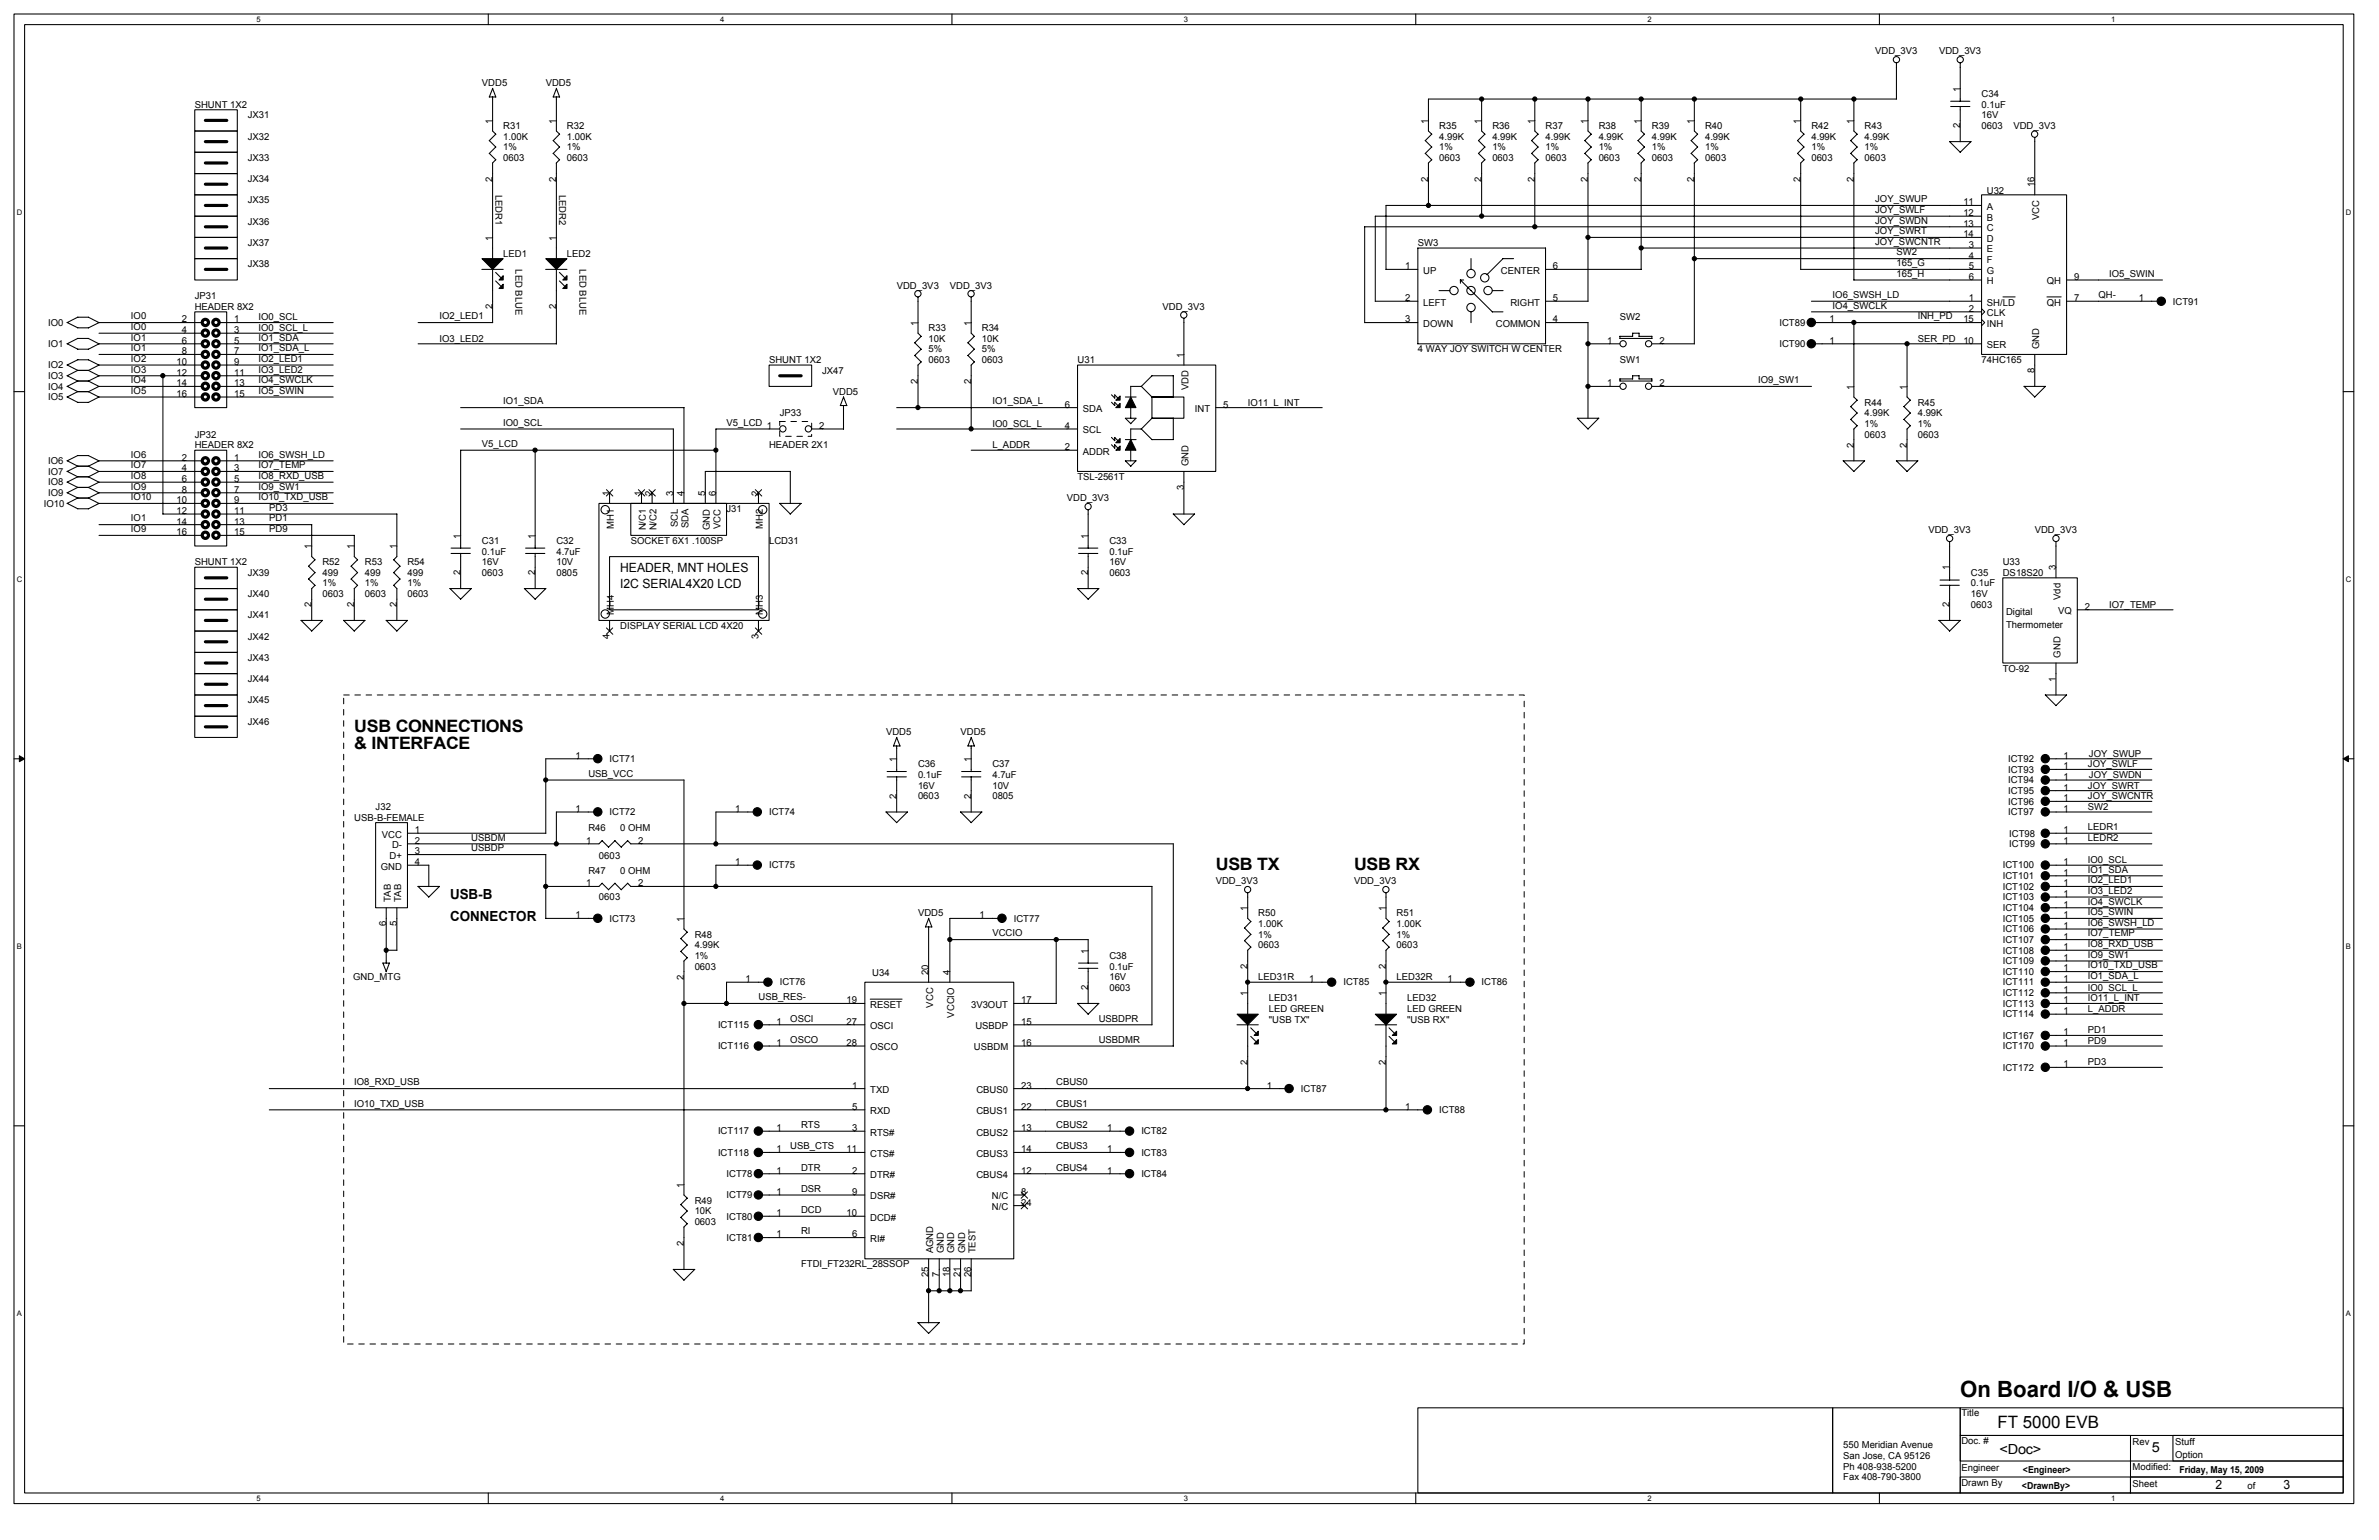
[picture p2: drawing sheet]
<svg xmlns="http://www.w3.org/2000/svg" width="432mm" height="279mm" viewBox="0 0 432 279" stroke-linecap="round" stroke-linejoin="round" font-family="sans-serif">
<defs><g id="words">
<text font-size="4.1" x="355.8" y="253.4">On Board I/O &amp; USB</text>
<g font-size="3.1">
<text x="64.3" y="132.8">USB CONNECTIONS</text>
<text x="64.3" y="135.8">&amp; INTERFACE</text>
<text x="220.7" y="157.9">USB TX</text>
<text x="245.8" y="157.9">USB RX</text>
<text x="362.6" y="259.2">FT 5000 EVB</text>
</g>
<g font-size="2.5">
<text x="81.7" y="167">CONNECTOR</text>
<text x="81.7" y="163.2">USB-B</text>
<text x="362.9" y="263.8">&lt;Doc&gt;</text>
<text x="390.5" y="263.5">5</text>
</g>
<g font-size="2.3">
<text x="112.6" y="103.8">HEADER, MNT HOLES</text>
<text x="112.6" y="106.7">I2C SERIAL4X20 LCD</text>
<text x="402.1" y="270.2">2</text>
<text x="414.5" y="270.2">3</text>
</g>
<g font-size="1.7">
<text x="340.4" y="9.9">VDD_3V3</text>
<text x="351.9" y="9.9">VDD_3V3</text>
<text x="87.5" y="15.7">VDD5</text>
<text x="99.1" y="15.7">VDD5</text>
<text x="355.8" y="16.6" transform="rotate(-90 355.8 16.6)">1</text>
<text x="359.7" y="17.6">C34</text>
<text x="35.3" y="19.5">SHUNT 1X2</text>
<text x="45" y="21.5">JX31</text>
<text x="89.4" y="22.4" transform="rotate(-90 89.4 22.4)">1</text>
<text x="91.3" y="23.4">R31</text>
<text x="101" y="22.4" transform="rotate(-90 101 22.4)">1</text>
<text x="102.9" y="23.4">R32</text>
<text x="259.2" y="22.4" transform="rotate(-90 259.2 22.4)">1</text>
<text x="261.2" y="23.4">R35</text>
<text x="268.9" y="22.4" transform="rotate(-90 268.9 22.4)">1</text>
<text x="270.9" y="23.4">R36</text>
<text x="278.6" y="22.4" transform="rotate(-90 278.6 22.4)">1</text>
<text x="280.5" y="23.4">R37</text>
<text x="288.2" y="22.4" transform="rotate(-90 288.2 22.4)">1</text>
<text x="290.2" y="23.4">R38</text>
<text x="297.9" y="22.4" transform="rotate(-90 297.9 22.4)">1</text>
<text x="299.8" y="23.4">R39</text>
<text x="307.5" y="22.4" transform="rotate(-90 307.5 22.4)">1</text>
<text x="309.5" y="23.4">R40</text>
<text x="326.8" y="22.4" transform="rotate(-90 326.8 22.4)">1</text>
<text x="328.8" y="23.4">R42</text>
<text x="336.5" y="22.4" transform="rotate(-90 336.5 22.4)">1</text>
<text x="338.4" y="23.4">R43</text>
<text x="355.8" y="23.3" transform="rotate(-90 355.8 23.3)">2</text>
<text x="359.7" y="19.5">0.1uF</text>
<text x="359.7" y="21.5">16V</text>
<text x="359.7" y="23.4">0603</text>
<text x="365.4" y="23.4">VDD_3V3</text>
<text x="45" y="25.3">JX32</text>
<text x="45" y="29.2">JX33</text>
<text x="91.3" y="25.3">1.00K</text>
<text x="91.3" y="27.2">1%</text>
<text x="91.3" y="29.2">0603</text>
<text x="102.9" y="25.3">1.00K</text>
<text x="102.9" y="27.2">1%</text>
<text x="102.9" y="29.2">0603</text>
<text x="261.2" y="25.3">4.99K</text>
<text x="261.2" y="27.2">1%</text>
<text x="261.2" y="29.2">0603</text>
<text x="270.9" y="25.3">4.99K</text>
<text x="270.9" y="27.2">1%</text>
<text x="270.9" y="29.2">0603</text>
<text x="280.5" y="25.3">4.99K</text>
<text x="280.5" y="27.2">1%</text>
<text x="280.5" y="29.2">0603</text>
<text x="290.2" y="25.3">4.99K</text>
<text x="290.2" y="27.2">1%</text>
<text x="290.2" y="29.2">0603</text>
<text x="299.8" y="25.3">4.99K</text>
<text x="299.8" y="27.2">1%</text>
<text x="299.8" y="29.2">0603</text>
<text x="309.5" y="25.3">4.99K</text>
<text x="309.5" y="27.2">1%</text>
<text x="309.5" y="29.2">0603</text>
<text x="328.8" y="25.3">4.99K</text>
<text x="328.8" y="27.2">1%</text>
<text x="328.8" y="29.2">0603</text>
<text x="338.4" y="25.3">4.99K</text>
<text x="338.4" y="27.2">1%</text>
<text x="338.4" y="29.2">0603</text>
<text x="45" y="33">JX34</text>
<text x="89.4" y="32.9" transform="rotate(-90 89.4 32.9)">2</text>
<text x="89.9" y="35.3" transform="rotate(90 89.9 35.3)">LEDR1</text>
<text x="101" y="32.9" transform="rotate(-90 101 32.9)">2</text>
<text x="101.5" y="35.3" transform="rotate(90 101.5 35.3)">LEDR2</text>
<text x="259.2" y="32.9" transform="rotate(-90 259.2 32.9)">2</text>
<text x="268.9" y="32.9" transform="rotate(-90 268.9 32.9)">2</text>
<text x="278.6" y="32.9" transform="rotate(-90 278.6 32.9)">2</text>
<text x="288.2" y="32.9" transform="rotate(-90 288.2 32.9)">2</text>
<text x="297.9" y="32.9" transform="rotate(-90 297.9 32.9)">2</text>
<text x="307.5" y="32.9" transform="rotate(-90 307.5 32.9)">2</text>
<text x="326.8" y="32.9" transform="rotate(-90 326.8 32.9)">2</text>
<text x="336.5" y="32.9" transform="rotate(-90 336.5 32.9)">2</text>
<text x="360.6" y="35.2">U32</text>
<text x="369.3" y="34" transform="rotate(-90 369.3 34)">16</text>
<text x="45" y="36.9">JX35</text>
<text x="45" y="40.8">JX36</text>
<text x="340.4" y="40.6">JOY_SWDN</text>
<text x="340.4" y="38.6">JOY_SWLF</text>
<text x="340.4" y="36.7">JOY_SWUP</text>
<text x="356.4" y="37.3">11</text>
<text x="356.4" y="39.2">12</text>
<text x="356.4" y="41.1">13</text>
<text x="360.6" y="38.1">A</text>
<text x="360.6" y="40">B</text>
<text x="360.6" y="41.9">C</text>
<text x="370.1" y="40" transform="rotate(-90 370.1 40)">VCC</text>
<text x="45" y="44.6">JX37</text>
<text x="89.4" y="43.6" transform="rotate(-90 89.4 43.6)">1</text>
<text x="91.3" y="46.5">LED1</text>
<text x="101" y="43.6" transform="rotate(-90 101 43.6)">1</text>
<text x="102.9" y="46.5">LED2</text>
<text x="257.3" y="44.6">SW3</text>
<text x="340.4" y="44.4">JOY_SWCNTR</text>
<text x="340.4" y="42.5">JOY_SWRT</text>
<text x="344.2" y="46.4">SW2</text>
<text x="356.4" y="43.1">14</text>
<text x="357.3" y="45">3</text>
<text x="357.3" y="46.9">4</text>
<text x="360.6" y="43.9">D</text>
<text x="360.6" y="45.8">E</text>
<text x="360.6" y="47.7">F</text>
<text x="45" y="48.5">JX38</text>
<text x="93.6" y="48.9" transform="rotate(90 93.6 48.9)">LED BLUE</text>
<text x="105.2" y="48.9" transform="rotate(90 105.2 48.9)">LED BLUE</text>
<text x="162.8" y="52.3">VDD_3V3</text>
<text x="172.4" y="52.3">VDD_3V3</text>
<text x="255" y="48.9">1</text>
<text x="258.3" y="49.7">UP</text>
<text x="272.4" y="49.7">CENTER</text>
<text x="281.9" y="48.9">6</text>
<text x="344.2" y="48.3">165_G</text>
<text x="344.2" y="50.2">165_H</text>
<text x="357.3" y="48.9">5</text>
<text x="357.3" y="50.8">6</text>
<text x="360.6" y="49.7">G</text>
<text x="360.6" y="51.6">H</text>
<text x="371.5" y="51.6">QH</text>
<text x="376.4" y="50.8">9</text>
<text x="382.8" y="50.2">IO5_SWIN</text>
<text x="8.7" y="59.1">IO0</text>
<text x="23.8" y="59.9">IO0</text>
<text x="23.8" y="57.9">IO0</text>
<text x="33" y="58.5">2</text>
<text x="35.3" y="54.3">JP31</text>
<text x="35.3" y="56.2">HEADER 8X2</text>
<text x="42.5" y="58.5">1</text>
<text x="46.9" y="58.1">IO0_SCL</text>
<text x="79.8" y="57.9">IO2_LED1</text>
<text x="89.4" y="56.1" transform="rotate(-90 89.4 56.1)">2</text>
<text x="101" y="56.1" transform="rotate(-90 101 56.1)">2</text>
<text x="166.6" y="59.1" transform="rotate(-90 166.6 59.1)">1</text>
<text x="176.3" y="59.1" transform="rotate(-90 176.3 59.1)">1</text>
<text x="211" y="56.2">VDD_3V3</text>
<text x="255" y="58.5">3</text>
<text x="255" y="54.6">2</text>
<text x="258.3" y="59.3">DOWN</text>
<text x="258.3" y="55.4">LEFT</text>
<text x="271.5" y="59.3">COMMON</text>
<text x="274.2" y="55.4">RIGHT</text>
<text x="281.9" y="54.6">5</text>
<text x="281.9" y="58.5">4</text>
<text x="294" y="58.1">SW2</text>
<text x="323" y="59.1">ICT89</text>
<text x="332.1" y="58.5">1</text>
<text x="332.6" y="54.1">IO6_SWSH_LD</text>
<text x="332.6" y="56">IO4_SWCLK</text>
<text x="348.1" y="57.9">INH_PD</text>
<text x="356.4" y="58.5">15</text>
<text x="357.3" y="56.6">2</text>
<text x="357.3" y="54.6">1</text>
<text x="360.6" y="57.4">CLK</text>
<text x="360.6" y="59.3">INH</text>
<text x="360.6" y="55.4">SH/LD</text>
<text x="371.5" y="55.4">QH</text>
<text x="376.4" y="54.6">7</text>
<text x="380.9" y="54.1">QH-</text>
<text x="388.2" y="54.6">1</text>
<text x="394.4" y="55.2">ICT91</text>
<text x="8.7" y="62.9">IO1</text>
<text x="23.8" y="65.7">IO2</text>
<text x="23.8" y="63.7">IO1</text>
<text x="23.8" y="61.8">IO1</text>
<text x="33" y="60.4">4</text>
<text x="33" y="62.4">6</text>
<text x="33" y="64.3">8</text>
<text x="42.5" y="60.4">3</text>
<text x="42.5" y="62.4">5</text>
<text x="42.5" y="64.3">7</text>
<text x="46.9" y="63.7">IO1_SDA_L</text>
<text x="46.9" y="61.8">IO1_SDA</text>
<text x="46.9" y="65.7">IO2_LED1</text>
<text x="46.9" y="60.1">IO0_SCL_L</text>
<text x="79.8" y="62">IO3_LED2</text>
<text x="139.6" y="65.8">SHUNT 1X2</text>
<text x="168.6" y="60.1">R33</text>
<text x="168.6" y="62">10K</text>
<text x="168.6" y="65.8">0603</text>
<text x="168.6" y="63.9">5%</text>
<text x="178.2" y="60.1">R34</text>
<text x="178.2" y="62">10K</text>
<text x="178.2" y="65.8">0603</text>
<text x="178.2" y="63.9">5%</text>
<text x="195.6" y="65.8">U31</text>
<text x="214.9" y="64.9" transform="rotate(-90 214.9 64.9)">1</text>
<text x="257.3" y="63.9">4 WAY JOY SWITCH W CENTER</text>
<text x="291.7" y="62.4">1</text>
<text x="294" y="65.8">SW1</text>
<text x="301.2" y="62.4">2</text>
<text x="323" y="62.9">ICT90</text>
<text x="332.1" y="62.4">1</text>
<text x="348.1" y="62">SER_PD</text>
<text x="356.4" y="62.4">10</text>
<text x="359.7" y="65.8">74HC165</text>
<text x="360.6" y="63.2">SER</text>
<text x="370.1" y="63.3" transform="rotate(-90 370.1 63.3)">GND</text>
<text x="8.7" y="66.8">IO2</text>
<text x="8.7" y="68.7">IO3</text>
<text x="8.7" y="70.7">IO4</text>
<text x="23.8" y="69.5">IO4</text>
<text x="23.8" y="71.5">IO5</text>
<text x="23.8" y="67.6">IO3</text>
<text x="32" y="66.2">10</text>
<text x="32" y="68.2">12</text>
<text x="32" y="70.1">14</text>
<text x="42.5" y="66.2">9</text>
<text x="42.5" y="68.2">11</text>
<text x="42.5" y="70.1">13</text>
<text x="46.9" y="71.5">IO5_SWIN</text>
<text x="46.9" y="67.6">IO3_LED2</text>
<text x="46.9" y="69.5">IO4_SWCLK</text>
<text x="149.2" y="67.8">JX47</text>
<text x="151.2" y="71.6">VDD5</text>
<text x="166.6" y="69.6" transform="rotate(-90 166.6 69.6)">2</text>
<text x="176.3" y="69.6" transform="rotate(-90 176.3 69.6)">2</text>
<text x="215.7" y="70.8" transform="rotate(-90 215.7 70.8)">VDD</text>
<text x="291.7" y="70.1">1</text>
<text x="301.2" y="70.1">2</text>
<text x="319.1" y="69.5">IO9_SW1</text>
<text x="336.5" y="70.7" transform="rotate(-90 336.5 70.7)">1</text>
<text x="346.1" y="70.7" transform="rotate(-90 346.1 70.7)">1</text>
<text x="369.3" y="67.7" transform="rotate(-90 369.3 67.7)">8</text>
<text x="8.7" y="72.6">IO5</text>
<text x="32" y="72">16</text>
<text x="42.5" y="72">15</text>
<text x="91.3" y="73.4">IO1_SDA</text>
<text x="91.3" y="77.2">IO0_SCL</text>
<text x="131.9" y="77.2">V5_LCD</text>
<text x="139.2" y="77.8">1</text>
<text x="141.5" y="75.5">JP33</text>
<text x="148.7" y="77.8">2</text>
<text x="180.1" y="73.4">IO1_SDA_L</text>
<text x="180.1" y="77.4">IO0_SCL_L</text>
<text x="193.3" y="73.9">6</text>
<text x="193.3" y="77.8">4</text>
<text x="196.6" y="74.7">SDA</text>
<text x="216.9" y="74.7">INT</text>
<text x="222" y="73.9">5</text>
<text x="226.5" y="73.6">IO11_L_INT</text>
<text x="338.4" y="73.6">R44</text>
<text x="338.4" y="75.5">4.99K</text>
<text x="338.4" y="77.4">1%</text>
<text x="348.1" y="73.6">R45</text>
<text x="348.1" y="75.5">4.99K</text>
<text x="348.1" y="77.4">1%</text>
<text x="23.8" y="83">IO6</text>
<text x="33" y="83.6">2</text>
<text x="35.3" y="79.4">JP32</text>
<text x="35.3" y="81.3">HEADER 8X2</text>
<text x="42.5" y="83.6">1</text>
<text x="46.9" y="83">IO6_SWSH_LD</text>
<text x="87.5" y="81.1">V5_LCD</text>
<text x="139.6" y="81.3">HEADER 2X1</text>
<text x="180.1" y="81.3">L_ADDR</text>
<text x="193.3" y="81.7">2</text>
<text x="196.6" y="78.6">SCL</text>
<text x="196.6" y="82.5">ADDR</text>
<text x="336.5" y="81.2" transform="rotate(-90 336.5 81.2)">2</text>
<text x="338.4" y="79.4">0603</text>
<text x="346.1" y="81.2" transform="rotate(-90 346.1 81.2)">2</text>
<text x="348.1" y="79.4">0603</text>
<text x="8.7" y="86.1">IO7</text>
<text x="8.7" y="84.2">IO6</text>
<text x="8.7" y="90">IO9</text>
<text x="8.7" y="88.1">IO8</text>
<text x="23.8" y="85">IO7</text>
<text x="23.8" y="86.9">IO8</text>
<text x="23.8" y="88.8">IO9</text>
<text x="33" y="85.5">4</text>
<text x="33" y="87.5">6</text>
<text x="33" y="89.4">8</text>
<text x="42.5" y="85.5">3</text>
<text x="42.5" y="87.5">5</text>
<text x="42.5" y="89.4">7</text>
<text x="46.9" y="88.8">IO9_SW1</text>
<text x="46.9" y="85">IO7_TEMP</text>
<text x="46.9" y="86.9">IO8_RXD_USB</text>
<text x="110.6" y="90" transform="rotate(-90 110.6 90)">1</text>
<text x="116.4" y="90" transform="rotate(-90 116.4 90)">1</text>
<text x="118.3" y="90" transform="rotate(-90 118.3 90)">2</text>
<text x="122.2" y="90" transform="rotate(-90 122.2 90)">3</text>
<text x="124.1" y="90" transform="rotate(-90 124.1 90)">4</text>
<text x="128" y="90" transform="rotate(-90 128 90)">5</text>
<text x="129.9" y="90" transform="rotate(-90 129.9 90)">6</text>
<text x="137.6" y="90" transform="rotate(-90 137.6 90)">2</text>
<text x="195.6" y="87.1">TSL-2561T</text>
<text x="214.9" y="88.9" transform="rotate(-90 214.9 88.9)">3</text>
<text x="215.7" y="84.6" transform="rotate(-90 215.7 84.6)">GND</text>
<text x="7.9" y="91.9">IO10</text>
<text x="23.8" y="94.6">IO1</text>
<text x="23.8" y="90.8">IO10</text>
<text x="32" y="91.3">10</text>
<text x="32" y="93.2">12</text>
<text x="32" y="95.2">14</text>
<text x="42.5" y="91.3">9</text>
<text x="42.5" y="93.2">11</text>
<text x="42.5" y="95.2">13</text>
<text x="46.9" y="90.8">IO10_TXD_USB</text>
<text x="48.9" y="94.6">PD1</text>
<text x="48.9" y="92.7">PD3</text>
<text x="111.4" y="95.9" transform="rotate(-90 111.4 95.9)">MH1</text>
<text x="123" y="95.7" transform="rotate(-90 123 95.7)">SCL</text>
<text x="124.9" y="95.8" transform="rotate(-90 124.9 95.8)">SDA</text>
<text x="130.7" y="95.9" transform="rotate(-90 130.7 95.9)">VCC</text>
<text x="131.9" y="92.9">J31</text>
<text x="138.5" y="95.9" transform="rotate(-90 138.5 95.9)">MH2</text>
<text x="193.7" y="91">VDD_3V3</text>
<text x="23.8" y="96.5">IO9</text>
<text x="32" y="97.1">16</text>
<text x="42.5" y="97.1">15</text>
<text x="48.9" y="96.5">PD9</text>
<text x="56.6" y="99.6" transform="rotate(-90 56.6 99.6)">1</text>
<text x="64.3" y="99.6" transform="rotate(-90 64.3 99.6)">1</text>
<text x="72" y="99.6" transform="rotate(-90 72 99.6)">1</text>
<text x="83.6" y="97.7" transform="rotate(-90 83.6 97.7)">1</text>
<text x="87.5" y="98.7">C31</text>
<text x="87.5" y="100.6">0.1uF</text>
<text x="97.1" y="97.7" transform="rotate(-90 97.1 97.7)">1</text>
<text x="101" y="98.7">C32</text>
<text x="101" y="100.6">4.7uF</text>
<text x="114.5" y="98.7">SOCKET 6X1 .100SP</text>
<text x="117.2" y="96.2" transform="rotate(-90 117.2 96.2)">N/C1</text>
<text x="119.2" y="96.2" transform="rotate(-90 119.2 96.2)">N/C2</text>
<text x="128.8" y="96.1" transform="rotate(-90 128.8 96.1)">GND</text>
<text x="139.6" y="98.7">LCD31</text>
<text x="197.5" y="97.7" transform="rotate(-90 197.5 97.7)">1</text>
<text x="201.4" y="98.7">C33</text>
<text x="201.4" y="100.6">0.1uF</text>
<text x="350" y="96.7">VDD_3V3</text>
<text x="369.3" y="96.7">VDD_3V3</text>
<text x="35.3" y="102.5">SHUNT 1X2</text>
<text x="45" y="104.5">JX39</text>
<text x="58.5" y="102.5">R52</text>
<text x="58.5" y="104.5">499</text>
<text x="58.5" y="106.4">1%</text>
<text x="66.2" y="102.5">R53</text>
<text x="66.2" y="104.5">499</text>
<text x="66.2" y="106.4">1%</text>
<text x="74" y="102.5">R54</text>
<text x="74" y="104.5">499</text>
<text x="74" y="106.4">1%</text>
<text x="83.6" y="104.4" transform="rotate(-90 83.6 104.4)">2</text>
<text x="87.5" y="102.5">16V</text>
<text x="87.5" y="104.5">0603</text>
<text x="97.1" y="104.4" transform="rotate(-90 97.1 104.4)">2</text>
<text x="101" y="104.5">0805</text>
<text x="101" y="102.5">10V</text>
<text x="197.5" y="104.4" transform="rotate(-90 197.5 104.4)">2</text>
<text x="201.4" y="102.5">16V</text>
<text x="201.4" y="104.5">0603</text>
<text x="353.8" y="103.5" transform="rotate(-90 353.8 103.5)">1</text>
<text x="357.7" y="104.5">C35</text>
<text x="357.7" y="106.4">0.1uF</text>
<text x="363.5" y="102.5">U33</text>
<text x="363.5" y="104.5">DS18S20</text>
<text x="373.1" y="103.5" transform="rotate(-90 373.1 103.5)">3</text>
<text x="45" y="108.3">JX40</text>
<text x="45" y="112.2">JX41</text>
<text x="56.6" y="110.2" transform="rotate(-90 56.6 110.2)">2</text>
<text x="58.5" y="108.3">0603</text>
<text x="64.3" y="110.2" transform="rotate(-90 64.3 110.2)">2</text>
<text x="66.2" y="108.3">0603</text>
<text x="72" y="110.2" transform="rotate(-90 72 110.2)">2</text>
<text x="74" y="108.3">0603</text>
<text x="111.4" y="111.6" transform="rotate(-90 111.4 111.6)">MH4</text>
<text x="138.5" y="111.6" transform="rotate(-90 138.5 111.6)">MH3</text>
<text x="353.8" y="110.2" transform="rotate(-90 353.8 110.2)">2</text>
<text x="357.7" y="108.3">16V</text>
<text x="357.7" y="110.3">0603</text>
<text x="364.1" y="111.6">Digital</text>
<text x="364.1" y="113.9">Thermometer</text>
<text x="373.5" y="111.4">VQ</text>
<text x="374" y="108.9" transform="rotate(-90 374 108.9)">Vdd</text>
<text x="378.4" y="110.6">2</text>
<text x="382.8" y="110.3">IO7_TEMP</text>
<text x="45" y="119.9">JX43</text>
<text x="45" y="116">JX42</text>
<text x="110.6" y="115.9" transform="rotate(-90 110.6 115.9)">4</text>
<text x="112.6" y="114.1">DISPLAY SERIAL LCD 4X20</text>
<text x="137.6" y="115.9" transform="rotate(-90 137.6 115.9)">3</text>
<text x="374" y="119.3" transform="rotate(-90 374 119.3)">GND</text>
<text x="45" y="123.8">JX44</text>
<text x="363.5" y="121.8">TO-92</text>
<text x="373.1" y="123.7" transform="rotate(-90 373.1 123.7)">1</text>
<text x="45" y="127.6">JX45</text>
<text x="45" y="131.5">JX46</text>
<text x="104.5" y="137.6">1</text>
<text x="160.8" y="133.4">VDD5</text>
<text x="174.3" y="133.4">VDD5</text>
<text x="374.5" y="137.6">1</text>
<text x="379.2" y="137.3">JOY_SWUP</text>
<text x="106.8" y="140.9">USB_VCC</text>
<text x="110.6" y="138.2">ICT71</text>
<text x="162.7" y="138.2" transform="rotate(-90 162.7 138.2)">1</text>
<text x="166.6" y="139.2">C36</text>
<text x="166.6" y="141.1">0.1uF</text>
<text x="166.6" y="143.1">16V</text>
<text x="176.3" y="138.2" transform="rotate(-90 176.3 138.2)">1</text>
<text x="180.1" y="139.2">C37</text>
<text x="180.1" y="141.1">4.7uF</text>
<text x="180.1" y="143.1">10V</text>
<text x="364.5" y="142.1">ICT94</text>
<text x="364.5" y="138.2">ICT92</text>
<text x="364.5" y="140.2">ICT93</text>
<text x="374.5" y="141.5">1</text>
<text x="374.5" y="139.6">1</text>
<text x="374.5" y="143.4">1</text>
<text x="379" y="143.1">JOY_SWRT</text>
<text x="379" y="139.2">JOY_SWLF</text>
<text x="379.2" y="141.1">JOY_SWDN</text>
<text x="64.3" y="148.9">USB-B-FEMALE</text>
<text x="68.2" y="146.9">J32</text>
<text x="104.5" y="147.3">1</text>
<text x="110.6" y="147.9">ICT72</text>
<text x="133.4" y="147.3">1</text>
<text x="139.6" y="147.9">ICT74</text>
<text x="162.7" y="144.9" transform="rotate(-90 162.7 144.9)">2</text>
<text x="166.6" y="145">0603</text>
<text x="176.3" y="144.9" transform="rotate(-90 176.3 144.9)">2</text>
<text x="180.1" y="145">0805</text>
<text x="364.5" y="147.9">ICT97</text>
<text x="364.5" y="146">ICT96</text>
<text x="364.5" y="144">ICT95</text>
<text x="374.5" y="147.3">1</text>
<text x="374.5" y="145.4">1</text>
<text x="379" y="145">JOY_SWCNTR</text>
<text x="379" y="146.9">SW2</text>
<text x="69.3" y="152">VCC</text>
<text x="70.7" y="155.8">D+</text>
<text x="71.2" y="153.9">D-</text>
<text x="75.3" y="155">3</text>
<text x="75.3" y="153.1">2</text>
<text x="75.3" y="151.2">1</text>
<text x="85.5" y="152.5">USBDM</text>
<text x="85.5" y="154.5">USBDP</text>
<text x="106.4" y="153.1">1</text>
<text x="106.8" y="150.8">R46</text>
<text x="108.7" y="155.8">0603</text>
<text x="112.6" y="150.8">0 OHM</text>
<text x="115.8" y="153.1">2</text>
<text x="364.7" y="151.8">ICT98</text>
<text x="364.7" y="153.7">ICT99</text>
<text x="374.5" y="151.2">1</text>
<text x="374.5" y="153.1">1</text>
<text x="379" y="152.5">LEDR2</text>
<text x="379" y="150.6">LEDR1</text>
<text x="69.1" y="157.8">GND</text>
<text x="75.3" y="157">4</text>
<text x="106.4" y="160.8">1</text>
<text x="106.8" y="158.5">R47</text>
<text x="112.6" y="158.5">0 OHM</text>
<text x="115.8" y="160.8">2</text>
<text x="133.4" y="157">1</text>
<text x="139.6" y="157.5">ICT75</text>
<text x="220.7" y="160.4">VDD_3V3</text>
<text x="245.8" y="160.4">VDD_3V3</text>
<text x="363.5" y="159.5">ICT101</text>
<text x="363.5" y="161.4">ICT102</text>
<text x="363.5" y="157.5">ICT100</text>
<text x="374.5" y="158.9">1</text>
<text x="374.5" y="160.8">1</text>
<text x="374.5" y="157">1</text>
<text x="379" y="158.3">IO1_SDA</text>
<text x="379" y="156.6">IO0_SCL</text>
<text x="379" y="160.3">IO2_LED1</text>
<text x="70.9" y="163.7" transform="rotate(-90 70.9 163.7)">TAB</text>
<text x="72.8" y="163.7" transform="rotate(-90 72.8 163.7)">TAB</text>
<text x="104.5" y="166.6">1</text>
<text x="108.7" y="163.3">0603</text>
<text x="110.6" y="167.2">ICT73</text>
<text x="124.1" y="167.2" transform="rotate(-90 124.1 167.2)">1</text>
<text x="166.6" y="166.2">VDD5</text>
<text x="177.8" y="166.6">1</text>
<text x="184" y="167.2">ICT77</text>
<text x="226.4" y="165.3" transform="rotate(-90 226.4 165.3)">1</text>
<text x="228.4" y="166.2">R50</text>
<text x="251.5" y="165.3" transform="rotate(-90 251.5 165.3)">1</text>
<text x="253.5" y="166.2">R51</text>
<text x="363.5" y="167.2">ICT105</text>
<text x="363.5" y="165.3">ICT104</text>
<text x="363.5" y="163.3">ICT103</text>
<text x="374.5" y="166.6">1</text>
<text x="374.5" y="164.7">1</text>
<text x="374.5" y="162.7">1</text>
<text x="379" y="166">IO5_SWIN</text>
<text x="379" y="168">IO6_SWSH_LD</text>
<text x="379" y="164.1">IO4_SWCLK</text>
<text x="379" y="162.2">IO3_LED2</text>
<text x="70.1" y="168.1" transform="rotate(-90 70.1 168.1)">6</text>
<text x="72" y="168.1" transform="rotate(-90 72 168.1)">5</text>
<text x="126.1" y="170.1">R48</text>
<text x="126.1" y="172">4.99K</text>
<text x="126.1" y="173.9">1%</text>
<text x="180.1" y="169.9">VCCIO</text>
<text x="197.5" y="173" transform="rotate(-90 197.5 173)">1</text>
<text x="201.4" y="173.9">C38</text>
<text x="228.4" y="168.2">1.00K</text>
<text x="228.4" y="170.1">1%</text>
<text x="228.4" y="172">0603</text>
<text x="253.5" y="168.2">1.00K</text>
<text x="253.5" y="170.1">1%</text>
<text x="253.5" y="172">0603</text>
<text x="363.5" y="169.1">ICT106</text>
<text x="363.5" y="173">ICT108</text>
<text x="363.5" y="171.1">ICT107</text>
<text x="374.5" y="168.5">1</text>
<text x="374.5" y="172.4">1</text>
<text x="374.5" y="170.5">1</text>
<text x="379" y="169.9">IO7_TEMP</text>
<text x="379" y="173.8">IO9_SW1</text>
<text x="379" y="171.8">IO8_RXD_USB</text>
<text x="64.1" y="177.8">GND_MTG</text>
<text x="124.1" y="177.7" transform="rotate(-90 124.1 177.7)">2</text>
<text x="126.1" y="175.9">0603</text>
<text x="135.3" y="178.2">1</text>
<text x="141.5" y="178.8">ICT76</text>
<text x="158.3" y="177">U34</text>
<text x="168.5" y="176.8" transform="rotate(-90 168.5 176.8)">20</text>
<text x="172.4" y="176.8" transform="rotate(-90 172.4 176.8)">4</text>
<text x="197.5" y="179.6" transform="rotate(-90 197.5 179.6)">2</text>
<text x="201.4" y="175.9">0.1uF</text>
<text x="201.4" y="177.8">16V</text>
<text x="201.4" y="179.7">0603</text>
<text x="226.4" y="175.8" transform="rotate(-90 226.4 175.8)">2</text>
<text x="228.4" y="177.8">LED31R</text>
<text x="237.6" y="178.2">1</text>
<text x="243.8" y="178.8">ICT85</text>
<text x="251.5" y="175.8" transform="rotate(-90 251.5 175.8)">2</text>
<text x="253.5" y="177.8">LED32R</text>
<text x="262.7" y="178.2">1</text>
<text x="268.9" y="178.8">ICT86</text>
<text x="363.5" y="178.8">ICT111</text>
<text x="363.5" y="174.9">ICT109</text>
<text x="363.5" y="176.8">ICT110</text>
<text x="374.5" y="178.2">1</text>
<text x="374.5" y="174.3">1</text>
<text x="374.5" y="176.3">1</text>
<text x="379" y="175.7">IO10_TXD_USB</text>
<text x="379" y="177.6">IO1_SDA_L</text>
<text x="379" y="179.7">IO0_SCL_L</text>
<text x="137.7" y="181.5">USB_RES-</text>
<text x="140.9" y="185.9">1</text>
<text x="143.4" y="185.3">OSCI</text>
<text x="153.7" y="185.9">27</text>
<text x="153.7" y="182">19</text>
<text x="157.9" y="182.8">RESET</text>
<text x="169.4" y="182.8" transform="rotate(-90 169.4 182.8)">VCC</text>
<text x="173.2" y="184.6" transform="rotate(-90 173.2 184.6)">VCCIO</text>
<text x="176.3" y="182.8">3V3OUT</text>
<text x="185.4" y="185.9">15</text>
<text x="185.4" y="182">17</text>
<text x="199.4" y="185.3">USBDPR</text>
<text x="226.4" y="180.7" transform="rotate(-90 226.4 180.7)">1</text>
<text x="230.3" y="181.7">LED31</text>
<text x="230.3" y="183.6">LED GREEN</text>
<text x="230.3" y="185.5">&quot;USB TX&quot;</text>
<text x="251.5" y="180.7" transform="rotate(-90 251.5 180.7)">1</text>
<text x="255.4" y="181.7">LED32</text>
<text x="255.4" y="183.6">LED GREEN</text>
<text x="255.4" y="185.5">&quot;USB RX&quot;</text>
<text x="363.5" y="180.7">ICT112</text>
<text x="363.5" y="182.6">ICT113</text>
<text x="363.5" y="184.6">ICT114</text>
<text x="374.5" y="180.1">1</text>
<text x="374.5" y="182">1</text>
<text x="374.5" y="184">1</text>
<text x="379" y="183.6">L_ADDR</text>
<text x="379" y="181.7">IO11_L_INT</text>
<text x="130.3" y="186.5">ICT115</text>
<text x="130.3" y="190.4">ICT116</text>
<text x="140.9" y="189.8">1</text>
<text x="143.4" y="189.2">OSCO</text>
<text x="153.7" y="189.8">28</text>
<text x="157.9" y="186.7">OSCI</text>
<text x="157.9" y="190.6">OSCO</text>
<text x="176.8" y="190.6">USBDM</text>
<text x="177" y="186.7">USBDP</text>
<text x="185.4" y="189.8">16</text>
<text x="199.4" y="189.2">USBDMR</text>
<text x="363.5" y="188.4">ICT167</text>
<text x="363.5" y="190.4">ICT170</text>
<text x="374.5" y="187.8">1</text>
<text x="374.5" y="189.8">1</text>
<text x="379" y="187.5">PD1</text>
<text x="379" y="189.4">PD9</text>
<text x="64.3" y="196.9">IO8_RXD_USB</text>
<text x="154.6" y="197.5">1</text>
<text x="185.4" y="197.5">23</text>
<text x="191.7" y="196.9">CBUS0</text>
<text x="226.4" y="193.1" transform="rotate(-90 226.4 193.1)">2</text>
<text x="229.9" y="197.5">1</text>
<text x="251.5" y="193.1" transform="rotate(-90 251.5 193.1)">2</text>
<text x="363.5" y="194.2">ICT172</text>
<text x="374.5" y="193.6">1</text>
<text x="379" y="193.3">PD3</text>
<text x="64.3" y="200.8">IO10_TXD_USB</text>
<text x="154.6" y="201.3">5</text>
<text x="157.9" y="198.3">TXD</text>
<text x="157.9" y="202.1">RXD</text>
<text x="177.2" y="198.3">CBUS0</text>
<text x="177.2" y="202.1">CBUS1</text>
<text x="185.4" y="201.3">22</text>
<text x="191.7" y="200.8">CBUS1</text>
<text x="236.1" y="198.1">ICT87</text>
<text x="255" y="201.3">1</text>
<text x="261.2" y="202">ICT88</text>
<text x="130.3" y="205.8">ICT117</text>
<text x="130.3" y="209.7">ICT118</text>
<text x="140.9" y="205.2">1</text>
<text x="140.9" y="209.1">1</text>
<text x="143.4" y="208.5">USB_CTS</text>
<text x="145.4" y="204.6">RTS</text>
<text x="153.7" y="209.1">11</text>
<text x="154.6" y="205.2">3</text>
<text x="157.9" y="206">RTS#</text>
<text x="157.9" y="209.9">CTS#</text>
<text x="177.2" y="206">CBUS2</text>
<text x="177.2" y="209.9">CBUS3</text>
<text x="185.4" y="205.2">13</text>
<text x="185.4" y="209.1">14</text>
<text x="191.7" y="208.5">CBUS3</text>
<text x="191.7" y="204.6">CBUS2</text>
<text x="201" y="205.2">1</text>
<text x="201" y="209.1">1</text>
<text x="207.2" y="205.8">ICT82</text>
<text x="207.2" y="209.7">ICT83</text>
<text x="124.1" y="215.5" transform="rotate(-90 124.1 215.5)">1</text>
<text x="131.9" y="213.5">ICT78</text>
<text x="140.9" y="212.9">1</text>
<text x="145.4" y="212.4">DTR</text>
<text x="154.6" y="212.9">2</text>
<text x="157.9" y="213.7">DTR#</text>
<text x="177.2" y="213.7">CBUS4</text>
<text x="185.4" y="212.9">12</text>
<text x="191.7" y="212.4">CBUS4</text>
<text x="201" y="212.9">1</text>
<text x="207.2" y="213.5">ICT84</text>
<text x="126.1" y="218.4">R49</text>
<text x="126.1" y="220.3">10K</text>
<text x="131.9" y="217.4">ICT79</text>
<text x="131.9" y="221.3">ICT80</text>
<text x="140.9" y="216.8">1</text>
<text x="140.9" y="220.6">1</text>
<text x="145.4" y="216.2">DSR</text>
<text x="145.4" y="220.1">DCD</text>
<text x="153.7" y="220.6">10</text>
<text x="154.6" y="216.8">9</text>
<text x="157.9" y="217.6">DSR#</text>
<text x="157.9" y="221.4">DCD#</text>
<text x="180" y="217.6">N/C</text>
<text x="180" y="219.5">N/C</text>
<text x="185.4" y="216.8">8</text>
<text x="185.4" y="218.7">24</text>
<text x="124.1" y="226" transform="rotate(-90 124.1 226)">2</text>
<text x="126.1" y="222.2">0603</text>
<text x="131.9" y="225.1">ICT81</text>
<text x="140.9" y="224.5">1</text>
<text x="145.4" y="223.9">RI</text>
<text x="154.6" y="224.5">6</text>
<text x="157.9" y="225.3">RI#</text>
<text x="169.4" y="227.4" transform="rotate(-90 169.4 227.4)">AGND</text>
<text x="171.3" y="227.4" transform="rotate(-90 171.3 227.4)">GND</text>
<text x="173.2" y="227.4" transform="rotate(-90 173.2 227.4)">GND</text>
<text x="175.2" y="227.4" transform="rotate(-90 175.2 227.4)">GND</text>
<text x="177.1" y="227.4" transform="rotate(-90 177.1 227.4)">TEST</text>
<text x="145.4" y="229.9">FTDI_FT232RL_28SSOP</text>
<text x="168.5" y="231.8" transform="rotate(-90 168.5 231.8)">25</text>
<text x="170.5" y="231.8" transform="rotate(-90 170.5 231.8)">7</text>
<text x="172.4" y="231.8" transform="rotate(-90 172.4 231.8)">18</text>
<text x="174.3" y="231.8" transform="rotate(-90 174.3 231.8)">21</text>
<text x="176.3" y="231.8" transform="rotate(-90 176.3 231.8)">26</text>
<text x="356" y="257">Title</text>
<text x="334.6" y="262.8">550 Meridian Avenue</text>
<text x="356" y="262">Doc. #</text>
<text x="387.1" y="262.2">Rev</text>
<text x="394.8" y="262.2">Stuff</text>
<text x="334.6" y="264.7">San Jose, CA 95126</text>
<text x="334.6" y="266.6">Ph 408-938-5200</text>
<text x="334.6" y="268.5">Fax 408-790-3800</text>
<text x="356" y="266.8">Engineer</text>
<text x="356" y="269.5">Drawn By</text>
<text x="367.2" y="267.3">&lt;Engineer&gt;</text>
<text x="387.1" y="266.6">Modified:</text>
<text x="387.1" y="269.7">Sheet</text>
<text x="394.8" y="264.5">Option</text>
<text x="395.6" y="267.3">Friday, May 15, 2009</text>
<text x="367" y="270.2">&lt;DrawnBy&gt;</text>
<text x="407.9" y="270.1">of</text>
</g>
<g font-size="1.4">
<text x="46.5" y="4">5</text>
<text x="130.7" y="4">4</text>
<text x="214.9" y="4">3</text>
<text x="299" y="4">2</text>
<text x="383.2" y="4">1</text>
<text x="3" y="39">D</text>
<text x="425.8" y="39">D</text>
<text x="3" y="105.6">C</text>
<text x="425.8" y="105.6">C</text>
<text x="3" y="172.2">B</text>
<text x="425.8" y="172.2">B</text>
<text x="3" y="238.8">A</text>
<text x="425.8" y="238.8">A</text>
<text x="46.5" y="272.3">5</text>
<text x="130.7" y="272.3">4</text>
<text x="214.9" y="272.3">3</text>
<text x="299" y="272.3">2</text>
<text x="383.2" y="272.3">1</text>
</g>
</g></defs>
<path d="M2.5 2.5h424.7v270.3h-424.7zM4.5 4.5h420.8v266.4h-420.8z" fill="none" stroke="#000" stroke-width=".19"/>
<g fill="#fff">
<path d="M46.5 2.8h.8v1.5h-.8z"/>
<path d="M46.5 271.1h.8v1.5h-.8z"/>
</g>
<path d="M88.6 2.5v2M88.6 270.9v1.9" fill="none" stroke="#000" stroke-width=".19"/>
<g fill="#fff">
<path d="M130.7 2.8h.8v1.5h-.8z"/>
<path d="M130.7 271.1h.8v1.5h-.8z"/>
</g>
<path d="M172.8 2.5v2M172.8 270.9v1.9" fill="none" stroke="#000" stroke-width=".19"/>
<g fill="#fff">
<path d="M214.9 2.8h.7v1.5h-.7z"/>
<path d="M214.9 271.1h.7v1.5h-.7z"/>
</g>
<path d="M257 2.5v2M257 270.9v1.9" fill="none" stroke="#000" stroke-width=".19"/>
<g fill="#fff">
<path d="M299 2.8h.8v1.5h-.8z"/>
<path d="M299 271.1h.8v1.5h-.8z"/>
</g>
<path d="M341.1 2.5v2M341.1 270.9v1.9" fill="none" stroke="#000" stroke-width=".19"/>
<g fill="#fff">
<path d="M383.2 2.8h.8v1.5h-.8z"/>
<path d="M383.2 271.1h.8v1.5h-.8z"/>
<path d="M3 37.8h1v1.5h-1z"/>
<path d="M425.8 37.8h1v1.5h-1z"/>
<path d="M3 104.4h1v1.5h-1z"/>
<path d="M425.8 104.4h1v1.5h-1z"/>
</g>
<path d="M2.5 71.1h2M425.3 71.1h1.9" fill="none" stroke="#000" stroke-width=".19"/>
<g fill="#fff">
<path d="M3 171h.9v1.5h-.9z"/>
<path d="M425.8 171h.9v1.5h-.9z"/>
</g>
<path d="M2.5 137.7h2M425.3 137.7h1.9" fill="none" stroke="#000" stroke-width=".19"/>
<path d="M3.5 137.1l1 .6-1 .5zM425.3 137.7l1-.6v1.1z" fill="#000" stroke="#000" stroke-width=".18"/>
<g fill="#fff">
<path d="M3 237.6h.9v1.5h-.9z"/>
<path d="M425.8 237.6h.9v1.5h-.9z"/>
</g>
<g fill="none" stroke="#000" stroke-width=".19">
<path d="M35.3 19.9h7.8v3.9h-7.8zM89.4 17.6v6.2l.6 .6M89.4 16l-.6 1.6h1.2l-.6-1.6M100.4 17.6h1.2M101 17.6v6.2l.6 .6M101 16l.6 1.6M101 16l-.6 1.6M268.9 18v5.8l.6 .6M278.6 18v5.8l.6 .6M288.2 18v5.8l.6 .6M297.9 18v5.8l.6 .6M307.5 18v5.8l.6 .6"/>
<path d="M326.8 17.9v5.9l.6 .6M336.5 17.9v5.9l.6 .6M344.2 11.4v6.6h-84.9v5.8l.6 .6M354.1 19.3h3.4M354.1 18.4h3.4M355.8 11.4v7M355.8 19.3v6.4M35.3 31.5h7.8v3.8h-7.8zM35.3 35.3h7.8v3.9h-7.8zM35.3 39.2h7.8v3.9h-7.8zM35.3 23.8h7.8v3.8h-7.8zM35.3 27.6h7.8v3.9h-7.8z"/>
<path d="M88.8 27.8l1.2 1.2-.6 .6v17.3M88.8 25.5l1.2 1.2-1.2 1.2M90 24.3l-1.2 1.2M100.4 25.5l1.2 1.2M100.4 27.8l1.2 1.2M101 29.6v17.3M101.6 24.3l-1.2 1.2M101.6 26.7l-1.2 1.2M101.6 29l-.6 .6M258.7 25.5l1.2 1.2-1.2 1.2M258.7 27.8l1.2 1.2-.7 .6M259.3 29.6v7.7"/>
<path d="M259.9 24.3l-1.2 1.2M268.4 25.5l1.1 1.2-1.2 1.2M268.4 27.8l1.1 1.2-.6 .6M268.9 29.6v9.6M269.5 24.3l-1.2 1.2M278 25.5l1.2 1.2M278 27.8l1.2 1.2M279.2 24.3l-1.2 1.2M279.2 26.7l-1.2 1.2M279.2 29l-.6 .6v11.6M287.7 25.5l1.1 1.2-1.2 1.2M287.7 27.8l1.1 1.2-.6 .6"/>
<path d="M288.2 29.6v25.1M288.8 24.3l-1.2 1.2M297.3 25.5l1.2 1.2-1.2 1.2M297.3 27.8l1.2 1.2-.6 .6M297.9 29.6v19.3M298.5 24.3l-1.2 1.2M307 25.5l1.1 1.2M307 27.8l1.1 1.2M308.1 24.3l-1.2 1.2M308.1 26.7l-1.2 1.2M308.1 29l-.6 .6v32.8M326.3 25.5l1.1 1.2-1.2 1.2"/>
<path d="M326.3 27.8l1.1 1.2-.6 .6M326.8 29.6v19.3M327.4 24.3l-1.2 1.2M335.9 27.8l1.2 1.2-.6 .6v21.2h23.2M335.9 25.5l1.2 1.2-1.2 1.2M337.1 24.3l-1.2 1.2M355.8 27.6l-1.9-1.9h3.9l-2 1.9M359.7 35.3h15.4v29h-15.4zM359.7 37.3h-108.1v11.6M359.7 39.2h-110.1v15.5M369.3 24.9v10.4M12.2 58.5l1.9 1h1.9"/>
<path d="M14.1 57.6h2l1.9 .9M14.1 57.5l-1.9 1M18 58.5h18.7M18 58.5l-2 1M35.3 46.9h7.8v3.9h-7.8zM35.3 43.1h7.8v3.8h-7.8zM35.3 56.6h5.8v17.4h-5.8zM39.8 58.5h20.7M75.9 58.5h13.5M87.5 48.9h3.8M89.4 48.9v9.6M90 49.4l1 1"/>
<path d="M90 51l1 1M99 48.9h3.9M101 48.9v13.5h-25.1M101.5 49.4l1 1M101.5 51l1 1M166.6 53.9v6.6l.6 .5-1.2 1.2M176.3 53.9v6.6l.6 .5M214.9 57.7v8.5M249.6 54.7h7.7M251.6 48.9h5.7M257.3 45h23.2v17.4h-23.2zM261.2 52.7h1.9"/>
<path d="M265 50.8l5.9 5.8M265.7 50.8h-.6v.6M267 46.9v2M267 56.6v1.9M270.8 56.6h2M270.9 52.7h1.9M272.8 46.9h1.9M272.8 46.9l-2.9 2.9M280.5 48.9h17.4M280.5 58.5h7.7v17.4M280.5 54.7h7.7M288.2 43.1h71.5"/>
<path d="M297.9 45h61.8M307.5 46.9h52.2M326.8 48.9h32.9M328.8 56.6h30.9M328.8 54.7h30.9M329.5 58.5h30.2M336.5 58.5v13.5l.6 .6-1.2 1.2M359.7 56l.5 .6-.5 .5M359.7 58l.5 .5-.5 .6M359.7 41.1h-112v17.4h9.6M375.1 50.8h17.4M375.1 54.7h16.4"/>
<path d="M12.2 68.2l1.9 .9h2l1.9 1M12.2 62.4l1.9 1h1.9M12.2 66.2l1.9 1h2l1.9 1M12.2 70.1l1.9 1h2l1.9 1M12.2 72l1.9 1h1.9M14.1 61.4h2l1.9 1M14.1 65.3h2l1.9 1M14.1 61.4l-1.9 1M14.1 65.3l-1.9 .9M14.1 67.2l-1.9 1M14.1 69.1l-1.9 1M14.1 71l-1.9 1"/>
<path d="M18 70.1h18.7M18 62.4h18.7M18 68.2h18.7M18 60.5h18.7M18 64.3h18.7M18 66.2h18.7M18 62.4l-2 1M18 66.2l-2 1M18 68.2l-2 1M18 70.1l-2 1M29.6 68.2v25.1M36.7 72h-18.7l-2 1"/>
<path d="M39.8 70.1h20.7M39.8 62.4h20.7M39.8 72h20.7M39.8 68.2h20.7M39.8 60.5h20.7M39.8 64.3h20.7M39.8 66.2h20.7M83.6 77.8h38.6M83.6 74h40.6l-.1 17.3M122.2 77.8v13.5M139.6 66.2h7.7v3.9h-7.7zM141.5 77.8h-11.6v13.5"/>
<path d="M147.3 77.8h5.8M153.1 73.6v4.3M153.7 73.6h-1.2l.6-1.6 .6 1.6M162.8 77.8h32.8M162.8 74h32.8M166 64.5l1.2 1.2-.6 .5v7.8M166 62.2l1.2 1.2M167.2 63.4l-1.2 1.1M175.7 62.2l1.2 1.2M175.7 64.5l1.2 1.2M176.3 66.2v11.7M176.8 61l-1.1 1.2"/>
<path d="M176.8 63.4l-1.1 1.1M176.8 65.7l-.5 .6M195.6 66.2h25.1v19.3h-25.1zM201.7 71.6l.6 .6v-.6l.6 .6M201.7 73l.6 .6M201.7 79.4l.6 .6v-.6l.6 .5M202.3 73l.6 .6M202.3 73v.6M204.3 72h1.9M204.3 79.8h1.9M205.2 76.9l1-1h-1.9l1 1M205.2 70.1h2"/>
<path d="M205.2 70.1v5.8M207.2 77.8l1.9 2h3.9M207.2 77.8h-2v5.8M209.1 68.2h3.9M209.1 72h5.8v3.9h-5.8zM209.1 68.2l-2 1.9 2 2M213 68.2v3.8h-3.9M213 75.9v3.9M213 75.9h-3.9l-2 2M220.7 74h19.3M288.2 77.8l2-1.9h-3.9l1.9 2M288.2 70.1h5.8"/>
<path d="M288.2 62.4h5.8M294 68.7h2.3M294 61v.4h5.8v-.4M296.3 68.2h1.2M296.3 60.5h1.2v.5h2.3M296.3 60.5v.5h-2.3M296.3 68.2v.6M297.5 68.2v.5h2.3v.4h-5.8v-.4M299.8 70.1h29M299.8 62.4h7.8M329.5 62.4h30.2M335.9 73.8l1.2 1.2"/>
<path d="M335.9 76.1l1.2 1.2M336.5 77.8v5.8M337.1 74.9l-1.2 1.2M337.1 77.2l-.6 .7M345.6 73.8l1.2 1.2M345.6 76.1l1.2 1.2M346.1 62.4v9.6l.7 .6M346.1 77.8v5.8M346.7 72.6l-1.2 1.2M346.7 74.9l-1.2 1.2M346.7 77.2l-.6 .7M367.4 70.1l1.9 1.9"/>
<path d="M367.4 70.1h3.9M369.3 64.3v5.8M371.2 70.1l-1.9 2M12.2 85.5l1.9 1h2l1.9 1M12.2 83.6l1.9 1h2l1.9 1M12.2 89.4l1.9 1h2l1.9 1M12.2 87.5l1.9 .9h2l1.9 1M12.2 91.3l1.9 1h1.9M14.1 82.7h2l1.9 .9M14.1 84.6l-1.9 .9M14.1 82.6l-1.9 1M14.1 88.4l-1.9 1"/>
<path d="M14.1 90.3l-1.9 1M14.1 86.5l-1.9 1M18 83.6h18.7M18 91.3h18.7M18 85.5h18.7M18 87.5h18.7M18 97.1h18.7M18 95.2h18.7M18 85.5l-2 1M18 83.6l-2 1M18 91.3l-2 1M18 87.5l-2 1"/>
<path d="M29.5 93.3h7.2M35.3 81.7h5.8v17.4h-5.8zM36.7 89.4h-18.7l-2 1M39.8 83.6h20.7M39.8 91.3h20.7M39.8 93.3h32.3M39.8 85.5h20.7M39.8 87.5h20.7M39.8 89.4h20.7M39.8 97.1h24.5M39.8 95.2h16.8v5.8l.6 .6M64.3 97.1v3.9l.6 .6"/>
<path d="M72 93.3v7.7l-.6 .6M81.9 99.4h3.5M83.6 81.7h46.3M83.6 81.7v17.8M95.4 99.4h3.5M97.1 81.7v17.8M108.7 91.3h30.9v21.3h-30.9zM110.6 89.4v1.9M114.5 91.3h17.4v5.8h-17.4zM116.4 89.4v1.9M118.4 89.4v1.9M137.7 89.4v1.9"/>
<path d="M141.5 91.3l1.9 2M141.5 91.3h3.9M143.4 85.5v5.9M143.5 85.5h-15.5v5.8M145.4 91.3l-2 2M176.3 81.7h19.3M195.8 99.4h3.5M197.5 92.5v7M201.7 80.7l.6 .6v-.6M202.3 80.7l.6 .6M205.2 84.6l1-1h-1.9l1 1M214.9 85.5v7.8"/>
<path d="M216.8 93.3l-1.9 1.9M216.8 93.3h-3.8l1.9 1.9M334.5 83.6l2 2 1.9-2M334.6 83.6h3.9M344.2 83.6l1.9 2 2-2M344.2 83.6h3.9M353.9 98.3v7M373.2 98.3v6.5M35.3 118.4h7.8v3.8h-7.8zM35.3 102.9h7.8v3.9h-7.8zM35.3 106.8h7.8v3.8h-7.8zM35.3 114.5h7.8v3.9h-7.8z"/>
<path d="M35.3 110.6h7.8v3.9h-7.8zM54.6 112.5l2 2M54.7 112.6h3.8l-1.9 1.9M56 105.1l1.2 1.1M56.6 106.8v5.8M57.2 101.6l-1.2 1.1 1.2 1.2M57.2 103.9l-1.2 1.2M57.2 106.2l-.6 .6M62.4 112.5l1.9 2M62.4 112.6h3.9l-2 1.9M63.7 102.7l1.2 1.2M63.7 105.1l1.2 1.1"/>
<path d="M64.3 106.8v5.8M64.9 101.6l-1.2 1.1M64.9 103.9l-1.2 1.2M64.9 106.2l-.6 .6M70.1 112.5l1.9 2M70.1 112.6h3.9l-2 1.9M71.5 101.6l1.1 1.1-1.2 1.2M71.5 103.9l1.1 1.2M71.5 106.2l.6 .6M72 106.8v5.8M72.6 105.1l-1.2 1.1M81.9 100.4h3.5"/>
<path d="M83.6 108.7l-1.9-1.9h3.9l-2 1.9M83.6 100.4v6.4M95.2 106.8l1.9 1.9M95.2 106.8h3.9M95.4 100.4h3.5M97.1 100.4v6.4M99.1 106.8l-2 1.9M110.6 101h27.1v9.6h-27.1zM110.6 112.6v1.9M137.7 112.6v1.9M195.8 100.4h3.5M197.5 100.4v6.4"/>
<path d="M199.4 106.8l-1.9 1.9M199.5 106.8h-3.9l1.9 1.9M351.9 112.5l2 2M351.9 112.6h3.9l-2 1.9M352.1 106.2h3.5M352.1 105.2h3.5M353.9 106.2v6.4M363.5 104.8h13.5v15.5h-13.5zM377 110.6h17.4M35.3 122.2h7.8v3.9h-7.8zM35.3 126.1h7.8v3.8h-7.8zM35.3 129.9h7.8v3.9h-7.8z"/>
<path d="M107.7 137.7h-8.6v13.5M161 140h3.5M162.8 135.3v4.7M162.8 133.8l-.6 1.5h1.1l-.5-1.5M174.5 140h3.5M175.7 135.3h1.1M176.3 135.3v4.7M176.3 133.8l.6 1.6M176.3 133.8l-.6 1.5M371.2 126.1l2 1.9M371.2 126.1h3.9M372 137.7h18.6"/>
<path d="M372 139.6h18.6M373.2 120.3v5.8M375.1 126.1l-2 1.9M68.2 149.2h5.8v15.5h-5.8zM74 151.2h25.1M74 157h3.9M74 155h25.1M77.8 157v3.8M99.1 141.5h25v27.1l.7 .5M99.1 155v11.6M107.7 147.3h-6.7v5.8M109.3 152.5l1.2 1.2"/>
<path d="M109.3 152.5l-.6 .6h-34.7M110.4 153.7l1.2-1.2 1.2 1.2M114.5 153.1h98.5M114.5 153.1l-.6-.6-1.1 1.2M136.7 147.3h-6.8v5.8M136.7 157h-6.8v3.8M160.8 147.3l2 1.9M160.8 147.3h3.9l-2 2M161 140.9h3.5M162.8 140.9v6.4M174.3 147.3l2 1.9M174.3 147.3h3.9"/>
<path d="M174.5 140.9h3.5M176.3 140.9v6.4M178.2 147.3l-1.9 2M213 153.1v36.7M372 147.3h18.6M372 158.9h20.5M372 151.2h18.6M372 141.5h18.6M372 157h20.5M372 153.1h18.6M372 145.4h18.6M372 143.4h18.6"/>
<path d="M69.5 174.7l.6 1.6M69.5 174.7h1.2l-.6 1.6M70.1 164.7v10M70.1 172.4h2M72 164.7v7.7M75.9 160.8h3.9l-2 2zM99.1 166.6h8.6M109.3 160.3l1.2 1.1M109.3 160.2l-.6 .6h-9.6M111.6 160.3l1.2 1.1M111.6 160.2l-1.2 1.2M113.9 160.3l.6 .5"/>
<path d="M113.9 160.2l-1.1 1.2M114.5 160.8h94.6v25.1M123.6 172.6l1.2 1.2M124.1 174.3v42.5l.7 .6-1.3 1.2M124.7 169.1l-1.2 1.2 1.3 1.2M124.7 171.4l-1.2 1.2M124.7 173.8l-.6 .6M138.6 178.2h-6.7v3.9M157 178.2h27v50.2h-27zM168 168.2h1.1M168 168.2l.6-1.6 .5 1.6M168.6 168.2v10"/>
<path d="M172.4 170.5h25.1v4.3M181.1 166.6h-8.7v11.6M191.7 170.5v11.6M195.8 174.7h3.5M195.8 175.7h3.5M197.5 175.7v6.4M225.9 168.4l1.2 1.1M225.9 170.7l1.2 1.2M226.5 162v4.6l.6 .6M226.5 172.4v11.6M226.5 178.2h14.4M227 167.2l-1.1 1.2"/>
<path d="M227 169.5l-1.1 1.2M227 171.8l-.6 .6M251 168.4l1.2 1.1-1.2 1.2M251 170.7l1.2 1.2-.7 .5M251.6 162v4.6l.6 .6-1.2 1.2M251.6 172.4v11.6M251.6 178.2h14.4M372 160.8h20.5M372 166.6h20.5M372 168.6h20.5M372 178.2h20.5M372 164.7h20.5"/>
<path d="M372 174.3h20.5M372 176.3h20.5M372 172.4h20.5M372 162.8h20.5M372 170.5h20.5M48.9 197.5h108.1M124.1 182.1h32.9M138.4 185.9h18.6M138.4 189.8h18.6M184 182.1h7.7M184 185.9h25.1M184 197.5h49.2"/>
<path d="M184 189.8h29M199.4 182.1l-1.9 1.9M199.5 182.1h-3.9l1.9 1.9M224.5 185.9h3.9M226.5 185.9v11.6M227 186.5l1 1M227 188l1 1M249.6 185.9h3.9M251.6 185.9v15.5M252.1 186.5l1 1M252.1 188l1 1M372 182.1h20.5"/>
<path d="M372 193.7h20.5M372 187.9h20.5M372 180.1h20.5M372 184h20.5M372 189.8h20.5M2.5 204.3h2M48.9 201.4h108.1M123.6 218.5l1.2 1.2-1.3 1.2 1.3 1.1-.7 .6M138.4 205.2h18.6M138.4 216.8h18.6M138.4 209.1h18.6M138.4 213h18.6"/>
<path d="M184 205.2h20.3M184 216.8h1.9M184 209.1h20.3M184 213h20.3M184 201.4h74.3M184 218.7h1.9M425.3 204.3h1.9M122.2 230.3l1.9 2M122.2 230.3h3.9l-2 2M124.1 222.6v7.7M138.4 224.5h18.6M138.4 220.7h18.6"/>
<path d="M168.6 228.4v11.6M170.5 228.4v5.8M172.4 228.4v5.8M174.3 228.4v5.8M176.3 228.4v5.8h-7.7M168.6 241.9l-2-1.9h3.9l-2 1.9M257.3 255.4h75.3v15.5h-75.3zM332.6 255.4h23.2v15.5h-23.2zM355.8 255.4h69.5v5h-69.5zM355.8 260.4h30.9v4.7h-30.9zM355.8 268h30.9v2.9h-30.9zM386.7 268h38.6v2.9h-38.6z"/>
<path d="M386.7 265.1h38.6v2.9h-38.6zM394.4 260.4h30.9v4.7h-30.9z"/>
<circle cx="344.2" cy="10.8" r=".57"/>
<circle cx="355.8" cy="10.8" r=".57"/>
<circle cx="369.3" cy="24.3" r=".57"/>
<circle cx="166.6" cy="53.3" r=".57"/>
<circle cx="176.3" cy="53.3" r=".57"/>
<circle cx="214.9" cy="57.1" r=".57"/>
<circle cx="263.9" cy="52.7" r=".76"/>
<circle cx="267" cy="55.8" r=".76"/>
<circle cx="267" cy="49.6" r=".76"/>
<circle cx="267" cy="52.7" r=".76"/>
<circle cx="269.5" cy="50.4" r=".76"/>
<circle cx="270.1" cy="52.7" r=".76"/>
<circle cx="142.1" cy="77.8" r=".57"/>
<circle cx="146.7" cy="77.8" r=".57"/>
<circle cx="294.6" cy="70.1" r=".57"/>
<circle cx="294.6" cy="62.4" r=".57"/>
<circle cx="299.2" cy="70.1" r=".57"/>
<circle cx="299.2" cy="62.4" r=".57"/>
<circle cx="109.9" cy="92.5" r=".76"/>
<circle cx="138.4" cy="92.5" r=".76"/>
<circle cx="197.5" cy="91.9" r=".57"/>
<circle cx="353.9" cy="97.7" r=".57"/>
<circle cx="373.2" cy="97.7" r=".57"/>
<circle cx="109.9" cy="111.4" r=".76"/>
<circle cx="138.4" cy="111.4" r=".76"/>
<circle cx="226.4" cy="161.4" r=".57"/>
<circle cx="251.5" cy="161.4" r=".57"/>
</g>
<path d="M141.5 76.5h5.8v2.7h-5.8v-2.7M62.4 126.1h214.2v117.7h-214.2v-117.7" fill="none" stroke="#000" stroke-width=".18" stroke-dasharray="1 1 1 1 1 1 1 1"/>
<g fill="none" stroke="#000" stroke-width=".57">
<path d="M37.3 33.4h3.9M37.3 37.3h3.9M37.3 21.8h3.9M37.3 25.7h3.9M37.3 29.6h3.9M37.3 41.1h3.9M37.3 48.9h3.9M37.3 45h3.9M141.5 68.2h3.9M37.3 104.8h3.9M37.3 108.7h3.9M37.3 116.4h3.9"/>
<path d="M37.3 112.6h3.9M37.3 124.1h3.9M37.3 120.3h3.9M37.3 128h3.9M37.3 131.9h3.9"/>
<circle cx="37.3" cy="58.5" r=".57"/>
<circle cx="39.2" cy="58.5" r=".57"/>
<circle cx="37.3" cy="70.1" r=".57"/>
<circle cx="37.3" cy="60.4" r=".57"/>
<circle cx="37.3" cy="66.2" r=".57"/>
<circle cx="37.3" cy="68.2" r=".57"/>
<circle cx="37.3" cy="64.3" r=".57"/>
<circle cx="37.3" cy="72" r=".57"/>
<circle cx="37.3" cy="62.4" r=".57"/>
<circle cx="39.2" cy="66.2" r=".57"/>
<circle cx="39.2" cy="60.4" r=".57"/>
<circle cx="39.2" cy="70.1" r=".57"/>
<circle cx="39.2" cy="68.2" r=".57"/>
<circle cx="39.2" cy="64.3" r=".57"/>
<circle cx="39.2" cy="62.4" r=".57"/>
<circle cx="39.2" cy="72" r=".57"/>
<circle cx="37.3" cy="93.3" r=".57"/>
<circle cx="37.3" cy="85.5" r=".57"/>
<circle cx="37.3" cy="89.4" r=".57"/>
<circle cx="37.3" cy="97.1" r=".57"/>
<circle cx="37.3" cy="95.2" r=".57"/>
<circle cx="37.3" cy="83.6" r=".57"/>
<circle cx="37.3" cy="87.5" r=".57"/>
<circle cx="37.3" cy="91.3" r=".57"/>
<circle cx="39.2" cy="93.3" r=".57"/>
<circle cx="39.2" cy="85.5" r=".57"/>
<circle cx="39.2" cy="89.4" r=".57"/>
<circle cx="39.2" cy="97.1" r=".57"/>
<circle cx="39.2" cy="95.2" r=".57"/>
<circle cx="39.2" cy="87.5" r=".57"/>
<circle cx="39.2" cy="83.6" r=".57"/>
<circle cx="39.2" cy="91.3" r=".57"/>
</g>
<g fill="#000" stroke="#000" stroke-width=".19">
<path d="M87.5 46.9h3.8l-1.9 2z" fill-rule="evenodd"/>
<path d="M91.3 50v.8h-.7z" fill-rule="evenodd"/>
<path d="M91.3 51.6v.7h-.7z" fill-rule="evenodd"/>
<path d="M99.1 46.9h3.8l-1.9 2z" fill-rule="evenodd"/>
<path d="M102.9 50v.8h-.7z" fill-rule="evenodd"/>
<path d="M102.9 51.6v.7h-.7z" fill-rule="evenodd"/>
<path d="M202.5 72.6l.8-.8v.8z" fill-rule="evenodd"/>
<path d="M202.5 74l.8-.8v.8z" fill-rule="evenodd"/>
<path d="M205.2 72l1 2h-1.9z" fill-rule="evenodd"/>
<path d="M202.5 80.3l.8-.7v.7z" fill-rule="evenodd"/>
<path d="M202.5 81.7l.8-.8v.8z" fill-rule="evenodd"/>
<path d="M205.2 79.8l1 1.9h-1.9z" fill-rule="evenodd"/>
<path d="M224.5 184h3.9l-1.9 1.9z" fill-rule="evenodd"/>
<path d="M227.6 187.9l.8-.8v.8z" fill-rule="evenodd"/>
<path d="M228.4 188.6v.8h-.8z" fill-rule="evenodd"/>
<path d="M249.6 184h3.9l-1.9 1.9z" fill-rule="evenodd"/>
<path d="M252.7 187.9l.8-.8v.8z" fill-rule="evenodd"/>
<path d="M253.5 188.6v.8h-.8z" fill-rule="evenodd"/>
<circle cx="268.9" cy="18" r=".38"/>
<circle cx="278.6" cy="18" r=".38"/>
<circle cx="288.2" cy="18" r=".38"/>
<circle cx="297.9" cy="18" r=".38"/>
<circle cx="307.5" cy="18" r=".38"/>
<circle cx="326.8" cy="18" r=".38"/>
<circle cx="336.5" cy="18" r=".38"/>
<circle cx="259.3" cy="37.3" r=".38"/>
<circle cx="268.9" cy="39.2" r=".38"/>
<circle cx="278.6" cy="41.1" r=".38"/>
<circle cx="288.2" cy="43.1" r=".38"/>
<circle cx="297.9" cy="45" r=".38"/>
<circle cx="307.5" cy="46.9" r=".38"/>
<circle cx="328.8" cy="58.5" r=".76"/>
<circle cx="336.5" cy="58.5" r=".38"/>
<circle cx="392.3" cy="54.6" r=".76"/>
<circle cx="29.5" cy="68.2" r=".38"/>
<circle cx="166.6" cy="73.9" r=".38"/>
<circle cx="176.3" cy="77.8" r=".38"/>
<circle cx="288.2" cy="70.1" r=".38"/>
<circle cx="288.2" cy="62.4" r=".38"/>
<circle cx="328.8" cy="62.4" r=".76"/>
<circle cx="346.1" cy="62.4" r=".38"/>
<circle cx="97.1" cy="81.7" r=".38"/>
<circle cx="129.9" cy="81.7" r=".38"/>
<circle cx="108.5" cy="137.6" r=".76"/>
<circle cx="371.2" cy="137.6" r=".76"/>
<circle cx="371.2" cy="139.6" r=".76"/>
<circle cx="99" cy="141.5" r=".38"/>
<circle cx="101" cy="153.1" r=".38"/>
<circle cx="108.5" cy="147.3" r=".76"/>
<circle cx="129.9" cy="153.1" r=".38"/>
<circle cx="137.5" cy="156.9" r=".76"/>
<circle cx="137.5" cy="147.3" r=".76"/>
<circle cx="371.2" cy="156.9" r=".76"/>
<circle cx="371.2" cy="143.4" r=".76"/>
<circle cx="371.2" cy="151.2" r=".76"/>
<circle cx="371.2" cy="141.5" r=".76"/>
<circle cx="371.2" cy="147.3" r=".76"/>
<circle cx="371.2" cy="153.1" r=".76"/>
<circle cx="371.2" cy="145.4" r=".76"/>
<circle cx="371.2" cy="158.9" r=".76"/>
<circle cx="70.1" cy="172.4" r=".38"/>
<circle cx="99" cy="160.8" r=".38"/>
<circle cx="108.5" cy="166.6" r=".76"/>
<circle cx="129.9" cy="160.8" r=".38"/>
<circle cx="139.4" cy="178.2" r=".76"/>
<circle cx="172.4" cy="170.5" r=".38"/>
<circle cx="181.9" cy="166.6" r=".76"/>
<circle cx="191.7" cy="170.5" r=".38"/>
<circle cx="226.4" cy="178.2" r=".38"/>
<circle cx="241.7" cy="178.2" r=".76"/>
<circle cx="251.5" cy="178.2" r=".38"/>
<circle cx="266.8" cy="178.2" r=".76"/>
<circle cx="371.2" cy="170.5" r=".76"/>
<circle cx="371.2" cy="162.7" r=".76"/>
<circle cx="371.2" cy="176.2" r=".76"/>
<circle cx="371.2" cy="160.8" r=".76"/>
<circle cx="371.2" cy="174.3" r=".76"/>
<circle cx="371.2" cy="166.6" r=".76"/>
<circle cx="371.2" cy="172.4" r=".76"/>
<circle cx="371.2" cy="164.7" r=".76"/>
<circle cx="371.2" cy="168.5" r=".76"/>
<circle cx="371.2" cy="178.2" r=".76"/>
<circle cx="124.1" cy="182.1" r=".38"/>
<circle cx="131.8" cy="182.1" r=".38"/>
<circle cx="137.6" cy="189.8" r=".76"/>
<circle cx="137.6" cy="185.9" r=".76"/>
<circle cx="226.4" cy="197.5" r=".38"/>
<circle cx="234" cy="197.5" r=".76"/>
<circle cx="371.2" cy="193.6" r=".76"/>
<circle cx="371.2" cy="180.1" r=".76"/>
<circle cx="371.2" cy="184" r=".76"/>
<circle cx="371.2" cy="189.8" r=".76"/>
<circle cx="371.2" cy="182" r=".76"/>
<circle cx="371.2" cy="187.8" r=".76"/>
<circle cx="137.6" cy="205.2" r=".76"/>
<circle cx="137.6" cy="209.1" r=".76"/>
<circle cx="137.6" cy="212.9" r=".76"/>
<circle cx="137.7" cy="216.8" r=".76"/>
<circle cx="205" cy="205.2" r=".76"/>
<circle cx="205" cy="209.1" r=".76"/>
<circle cx="205" cy="212.9" r=".76"/>
<circle cx="251.5" cy="201.4" r=".38"/>
<circle cx="259.1" cy="201.4" r=".76"/>
<circle cx="137.6" cy="224.5" r=".76"/>
<circle cx="137.6" cy="220.7" r=".76"/>
<circle cx="168.5" cy="234.2" r=".38"/>
<circle cx="170.5" cy="234.2" r=".38"/>
<circle cx="172.4" cy="234.2" r=".38"/>
<circle cx="174.3" cy="234.2" r=".38"/>
</g>
<g fill="none" stroke="#000" stroke-width=".18">
<path d="M363.5 53.9h2.3M371.5 53.9h2.6M110.1 88.8l1.1 1.2M111.2 88.8l-1.2 1.2M115.9 88.8l1.1 1.2M117 88.8l-1.2 1.2M117.8 88.8l1.2 1.2M118.9 88.8l-1.1 1.2M137.1 88.8l1.2 1.2M138.2 88.8l-1.1 1.2M110.1 113.9l1.1 1.2M111.2 113.9l-1.2 1.2"/>
<path d="M137.1 113.9l1.2 1.2M138.2 113.9l-1.1 1.2M157.9 181.3h5.8M185.4 216.2l1.1 1.2M185.4 218.2l1.1 1.1M186.5 216.2l-1.2 1.2M186.5 218.2l-1.2 1.1"/>
</g>
<use href="#words"/>
</svg>
